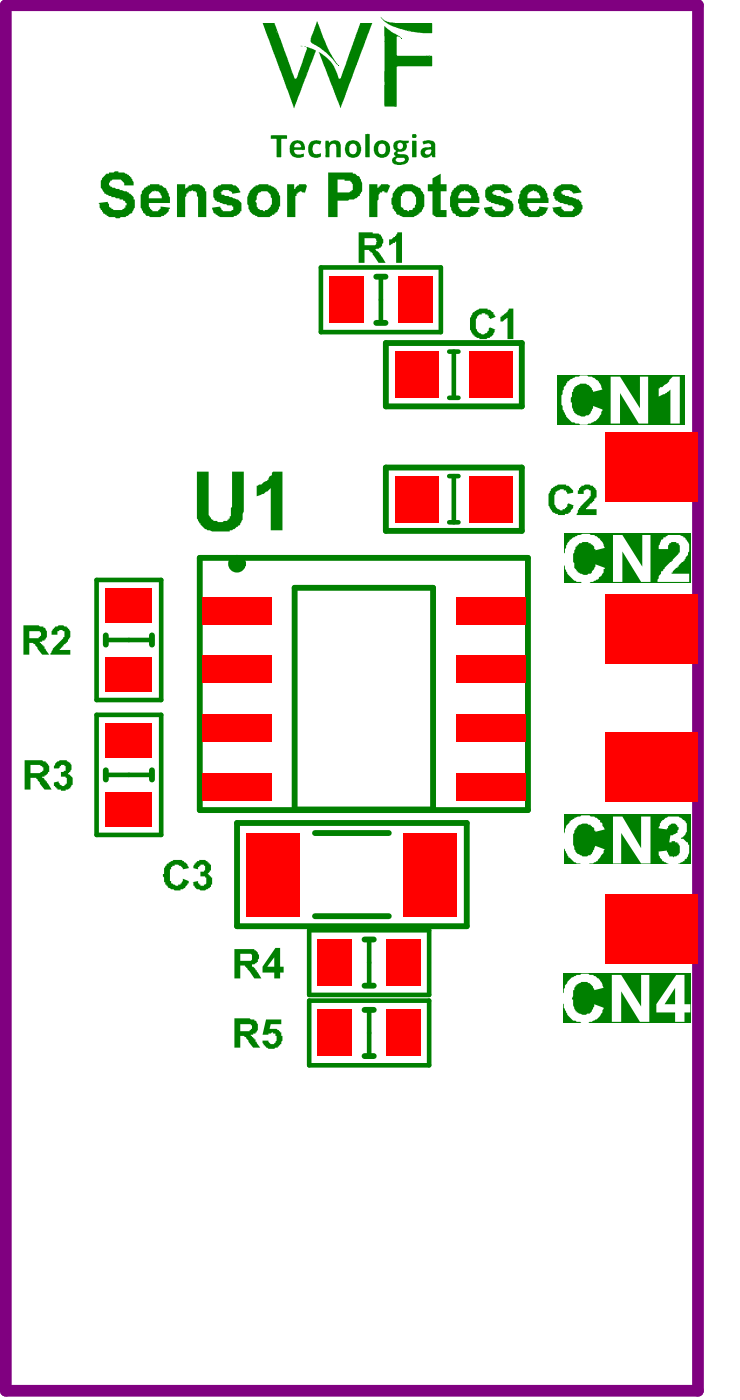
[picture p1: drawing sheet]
<svg xmlns="http://www.w3.org/2000/svg" width="53mm" height="101mm" viewBox="0 0 53 101" stroke-linecap="round" stroke-linejoin="round" font-family="sans-serif">
<path d="M27.8 24.7h9.8v4.6h-9.8zM27.8 33.7h9.8v4.6h-9.8zM14.4 40.2h23.6v18.2h-23.6zM17.1 59.3h16.5v7.5h-16.5z" fill="none" stroke="#008000" stroke-width=".42"/>
<path d="M23.1 19.3h8.6v4.6h-8.6zM7 41.8h4.6v8.6h-4.6zM7 51.5h4.6v8.7h-4.6zM22.3 67h8.6v4.7h-8.6zM22.3 72.1h8.6v4.7h-8.6z" fill="none" stroke="#008000" stroke-width=".33"/>
<path d="M.4 .4h49.8v99.8h-49.8z" fill="none" stroke="#800080" stroke-width=".84"/>
<g fill="#008000">
<path d="M21.9 3.3l.1 .1z"/>
<path d="M29.7 9.7h.2l.1 .2h-.3z"/>
<path d="M26.3 9.7h.3v1.6h-.3z"/>
<path d="M19.5 9.8h1.2v.2h-.5v1.3h-.3v-1.3h-.4z"/>
<path d="M21.6 3.3h.2z"/>
<path d="M29.7 10.1l.3 .1v1.1h-.3z"/>
<path d="M27.7 1.9l.5 .4 .7 .4h-.3v1.3l2.5 .1v.7h-2.5l-.1 2.9h-.8v-.1z"/>
<path d="M22.4 10.2l.3-.1 .4 .1-.1 .2h-.1h-.3l-.1 .3 .1 .4h.5v.2l-.5 .1-.4-.3v-.5z"/>
<path d="M22.8 1.5l.8 2 .7 1.2-.8-.9-1.2-.8z"/>
<path d="M23.4 10.1h.3v.2l.2-.2h.3l.3 .2v1h-.3v-.7l-.1-.2-.3 .1-.1 .8h-.3z"/>
<path d="M22.9 3.7l.9 .8 .3 .3 .3 .9h.1l1.4-4h.9l-2.3 6.1z"/>
<path d="M18.9 1.7h.9l1.4 4h.1l.1-.2 .7-1.9v-.2l.6 .2-1.5 4.2z"/>
<path d="M30.4 10.2l.5-.1 .4 .1v1.1h-.2v-.1h-.1l-.1 .1-.4 .1-.2-.2v-.3l.1-.2 .6-.1v-.2l-.1-.1-.4 .1zM30.7 10.8l-.1 .2 .1 .1h.3v-.3z"/>
<path d="M27.4 1.2l.3 .3 .3 .1 3.1 .1v.7h-1.1l-1.2-.3-.8-.3-.4-.3zM29.4 2.2h.1z"/>
<path d="M24.8 10.7a.62 .62 0 0 1 1.2 0 .62 .62 0 0 1-1.2 0zM25.2 10.4l-.1 .1 .1 .5 .1 .1h.3l.1-.2v-.3l-.2-.2z"/>
<path d="M26.9 10.7a.63 .63 0 0 1 1.2 0 .63 .63 0 0 1-1.2 0zM27.3 10.4v.6l.3 .1 .2-.2-.1-.5h-.1z"/>
<path d="M28.4 10.2l.3-.1h.7v.2h-.2l.1 .3-.1 .2-.6 .2 .1 .1h.4l.3 .1v.3l-.3 .4h-.5l-.4-.2v-.3l.3-.1-.1-.3 .1-.1-.1-.1-.1-.3zM28.6 11.4l-.1 .2 .1 .1h.4l.2-.1-.1-.2zM28.7 10.3l-.1 .4 .1 .1 .2-.1 .1-.1v-.2l-.1-.1z"/>
<path d="M21.1 10.2l.4-.1 .4 .2 .1 .5h-.8v.2l.2 .1h.5v.2l-.6 .1-.2-.1-.2-.2v-.6zM21.3 10.4l-.1 .2h.5l-.1-.2z"/>
</g>
<g fill="none" stroke="#008000" stroke-width=".42">
<path d="M27.1 19.9h.7M27.1 23.3h.7M7.6 45.8v.7M7.6 55.5v.7M10.9 45.8v.7M10.9 55.5v.7M21.2 42.4h10v15.9h-10zM22.7 66h5.3M22.7 60h5.3M26.2 71h.7M26.2 67.7h.7M26.2 76.1h.7"/>
<path d="M26.2 72.8h.7"/>
</g>
<path d="M27.4 19.9v3.4M32.3 28.7h.7M32.3 25.3h.7M32.3 37.6h.7M32.3 34.3h.7M32.7 25.3v3.4M32.7 34.3v3.3M7.6 55.8h3.3M7.6 46.1h3.3M26.6 67.7v3.3M26.6 72.8v3.3" fill="none" stroke="#008000" stroke-width=".33"/>
<g fill="#008000">
<path d="M14.2 34h.8v2.6a.87 .87 0 0 0 .2 .8l.1 .1a1.05 1.05 0 0 0 1.2-.1v-.2h.1v-.6l.1-.1v-2.5h.8v2.9v.1a1.22 1.22 0 0 1-.8 1.2l-.3 .1a2.22 2.22 0 0 1-1.8-.3l-.1-.1a1.84 1.84 0 0 1-.3-1.6z"/>
<path d="M18.5 35l.3-.1 .4-.2 .2-.4 .2-.1 .1-.2h.6v4.2h-.8v-3l-.5 .4-.5 .2z"/>
</g>
<path d="M40.1 27h9.2v3.6h-9.2z" fill-rule="evenodd" fill="#008000"/>
<g fill="#fff">
<path d="M40.8 27.5h.1a.96 .96 0 0 1 .8-.4h.1a1.48 1.48 0 0 1 1.3 .5l.3 .5-.7 .1a.73 .73 0 0 0-.7-.6 .73 .73 0 0 0-.7 .6h-.1v.4l-.1 .1 .1 .5a.76 .76 0 0 0 .7 .8 .76 .76 0 0 0 .8-.7l.7 .2a1.34 1.34 0 0 1-1.8 1h-.1a1.32 1.32 0 0 1-1-1.2l-.1-.1a2.71 2.71 0 0 1 .4-1.7z"/>
<path d="M44 27.1h.6l1.5 2.3v-2.3h.6v3.4h-.7l-1.4-2.2v2.2h-.6z"/>
<path d="M47.5 27.9h.2l.3-.2 .4-.6h.5v3.4h-.6v-2.4l-.3 .2-.6 .3v-.6z"/>
</g>
<path d="M40.6 58.7h9.1v3.6h-9.1z" fill-rule="evenodd" fill="#008000"/>
<g fill="#fff">
<path d="M41.1 59.1l.2-.1a1.73 1.73 0 0 1 1.9 .1v.2l.2 .1v.1l.1 .3-.6 .1-.3-.4a.77 .77 0 0 0-1.3 .5v.1v.3a1.08 1.08 0 0 0 .8 1.3l.5-.1 .3-.6 .6 .2v.2a1.38 1.38 0 0 1-1.3 .9h-.1a1.46 1.46 0 0 1-1.4-1.1 2.24 2.24 0 0 1 .3-2z"/>
<path d="M44.1 58.8h.7l1.4 2.3v-2.3h.6v3.4h-.6l-1.5-2.2v2.2h-.6z"/>
<path d="M47.7 59.1a1.31 1.31 0 0 1 1.4-.1l.1 .1a.74 .74 0 0 1 .2 1l-.4 .3v.1h.2a.93 .93 0 0 1 .2 1.3 1.28 1.28 0 0 1-1.4 .4l-.2-.1a.68 .68 0 0 1-.4-.7h-.1l.7-.1 .2 .4a.56 .56 0 0 0 .7-.2 .56 .56 0 0 0-.1-.7l-.2-.2-.4 .1 .1-.5 .2-.1a.45 .45 0 0 0 .4-.5h-.1a.31 .31 0 0 0-.3-.2 .31 .31 0 0 0-.3 .1h-.1l-.1 .3-.6-.1z"/>
</g>
<path d="M40.5 70.1h9.2v3.6h-9.2z" fill-rule="evenodd" fill="#008000"/>
<g fill="#fff">
<path d="M41.2 70.4h.1a1.58 1.58 0 0 1 1.8 .1l.4 .7-.7 .2a.74 .74 0 0 0-.7-.6 .74 .74 0 0 0-.8 .5v.1l-.1 .6h.1v.3a.76 .76 0 0 0 .7 .8 .76 .76 0 0 0 .8-.7l.7 .2a1.34 1.34 0 0 1-1.8 1h-.1a1.32 1.32 0 0 1-1-1.2l-.1-.1a2.16 2.16 0 0 1 .6-1.8z"/>
<path d="M44 70.3h.7l1.5 2.2v-2.2h.5v3.3h-.6l-1.4-2.2v2.2h-.7z"/>
<path d="M48.6 71.2l-.8 1.2h.8zM48.7 70.3h.6v2.1h.4v.6h-.4v.6h-.7v-.6h-1.4v-.6z"/>
</g>
<g fill="#008000">
<path d="M19.2 73.5h1v.3h-.7l-.1 .3h.1a.71 .71 0 0 1 .7 .4v.1a.72 .72 0 0 1-.4 .9 .72 .72 0 0 1-.9-.4v-.1h.4a.3 .3 0 0 0 .4 .2 .3 .3 0 0 0 .2-.3l-.1-.4h-.1v-.1l-.4 .1v.1h-.4z"/>
<path d="M28 17.3h.2l.2-.2 .2-.4h.3v2.2h-.4v-1.6l-.1 .2h-.1v.1l-.3 .1z"/>
<path d="M4 45.2a.68 .68 0 0 1 1.1 .5v.2l-.2 .2v.1l-.6 .6h.8v.4h-1.5a3.6 3.6 0 0 1 1-1.3 .34 .34 0 0 0 0-.3 .34 .34 0 0 0-.3-.2l-.2 .1v.2h-.4v-.2z"/>
<path d="M4.1 54.9l.2-.1a.63 .63 0 0 1 .8 .7l-.2 .3a.56 .56 0 0 1 .2 .9v.1l-.4 .1v.1l-.6-.1-.2-.3v-.2l.3-.1v.1a.3 .3 0 0 0 .2 .2 .3 .3 0 0 0 .3 0l.1-.1a.34 .34 0 0 0-.2-.5h-.2v-.4h.1a.26 .26 0 0 0 .2-.3 .26 .26 0 0 0-.3-.2l-.2 .3h-.3v-.2z"/>
<path d="M17.3 73.8v.5h.5a.32 .32 0 0 0 .3-.4v-.1zM16.9 73.4h1.1l.1 .1a.52 .52 0 0 1 .5 .3 .52 .52 0 0 1-.2 .6l-.2 .2h-.2l.4 .3v.2h.1l.2 .4h-.5l-.3-.5a.66 .66 0 0 0-.6-.3v.8h-.4z"/>
<path d="M26.2 17.2v.5h.6a.3 .3 0 0 0 .3-.4l-.1-.1zM25.8 16.7h1v.1a.59 .59 0 0 1 .8 .6l-.1 .2a.32 .32 0 0 1-.4 .3l-.1 .1 .4 .4 .4 .5h-.5l-.7-.9h-.4v.9h-.4z"/>
<path d="M17.3 68.7v.5h.8v-.2h.1h-.1v-.3zM16.9 68.4h.9a.61 .61 0 0 1 .7 .2 .61 .61 0 0 1 .1 .6l-.1 .2-.4 .2 .4 .3 .3 .6h-.5l-.7-.9h-.3v.9h-.4z"/>
<path d="M19.7 69l-.5 .7h.5zM19.8 68.3h.4v1.4h.2v.4h-.2v.4h-.5v-.4h-.8v-.4z"/>
<path d="M2.1 45.5v.5h.5a.32 .32 0 0 0 .4-.4l-.1-.1zM1.7 45.1h1.1l.1 .1a.52 .52 0 0 1 .5 .3 .52 .52 0 0 1-.2 .6l-.2 .1h-.2l.4 .4v.2h.1l.2 .4h-.5l-.3-.5a.66 .66 0 0 0-.6-.4v.9h-.4z"/>
<path d="M2.2 55.1v.6h.5a.34 .34 0 0 0 .4-.4l-.2-.2zM1.8 54.8h1.2a.65 .65 0 0 1 .5 .9l-.3 .3h-.2l.4 .3 .3 .6h-.5l-.6-.8h-.4v.8h-.4z"/>
</g>
<path d="M40.6 38.4h9.1v3.6h-9.1z" fill-rule="evenodd" fill="#008000"/>
<g fill="#fff">
<path d="M41 38.9h.1a1.83 1.83 0 0 1 1.6-.3l.5 .2 .3 .7-.6 .2-.1-.1a.42 .42 0 0 0-.4-.5 .67 .67 0 0 0-.8 .2l-.2 .1v.2a1.38 1.38 0 0 0-.1 1.2 .59 .59 0 0 0 .5 .5l.3 .1a.77 .77 0 0 0 .7-.4l.1-.3 .6 .2v.3a1.47 1.47 0 0 1-1.3 .8 1.47 1.47 0 0 1-1.4-.7 2.26 2.26 0 0 1 .2-2.4z"/>
<path d="M44.1 38.6h.7l1.4 2.2v-2.2h.6v3.3h-.6l-1.4-2.2v2.2h-.7z"/>
<path d="M47.8 38.7a.7 .7 0 0 1 .8-.1h.1a.94 .94 0 0 1 .9 .5 .94 .94 0 0 1-.2 1.1l-.1 .2-1 .9h1.3v.6h-2.3l.2-.5a2.54 2.54 0 0 1 .9-1l.4-.4a.52 .52 0 0 0 .1-.7 .52 .52 0 0 0-.7-.2l-.1 .5h-.7v-.3l.2-.4z"/>
</g>
<g fill="#008000">
<path d="M39.8 35.1a.97 .97 0 0 1 1.5 .3v.1l-.5 .1a.45 .45 0 0 0-.5-.3h-.1a.48 .48 0 0 0-.3 .6 .58 .58 0 0 0 .1 .7 .58 .58 0 0 0 .7 .1l.2-.4 .4 .1v.2l-.2 .3-.2 .1h-.2v.1a1 1 0 0 1-1.2-.9v-.4a.66 .66 0 0 1 .3-.6z"/>
<path d="M41.8 35h.1a.68 .68 0 0 1 1 .5v.4h-.1v.2l-.6 .5v.1h.7v.4h-1.4a2.67 2.67 0 0 1 1-1.3 .34 .34 0 0 0 0-.4 .34 .34 0 0 0-.3-.1h-.2v.3h-.4v-.3h.1v-.1z"/>
<path d="M34.2 22.4a1.01 1.01 0 0 1 1.3 .2l.2 .2-.4 .2-.2-.3a.6 .6 0 0 0-.6 0 .6 .6 0 0 0-.2 .6 .54 .54 0 0 0 .2 .7 .54 .54 0 0 0 .6-.1l.2-.3 .4 .2h-.1a.9 .9 0 0 1-.8 .6 .9 .9 0 0 1-.9-.6 1.47 1.47 0 0 1 .2-1.3z"/>
<path d="M36.6 22.2h.4v2.2h-.5v-1.6l-.1 .2-.2 .2h-.2v-.4l.4-.2z"/>
<path d="M12.1 62.1a.97 .97 0 0 1 1.5 .4v.1l-.4 .1a.43 .43 0 0 0-.4-.4 .43 .43 0 0 0-.4 .2l-.2 .2v.4a.56 .56 0 0 0 .2 .6 .56 .56 0 0 0 .6 0l.2-.2v-.2l.4 .2a.9 .9 0 0 1-1 .7 .9 .9 0 0 1-.8-.9l-.1-.1v-.2h.1a.56 .56 0 0 1 .2-.6z"/>
<path d="M14.2 62.1h.1a.7 .7 0 0 1 .9 .3v.3l-.4 .3 .3 .1a.67 .67 0 0 1 0 .8 .67 .67 0 0 1-.8 .2l-.4-.3v-.2h-.1l.5-.1a.32 .32 0 0 0 .4 .3l.1-.1a.34 .34 0 0 0-.2-.5h-.2v-.4a.26 .26 0 0 0 .4-.3 .26 .26 0 0 0-.5-.1v.3l-.4-.1v-.2z"/>
<path d="M7.7 12.5l.3-.1a1.48 1.48 0 0 1 1.4 .4l.2 .3v.3h-.7a.57 .57 0 0 0-.9-.4 .22 .22 0 0 0-.2 .2 .22 .22 0 0 0 .2 .2l.4 .2a1.6 1.6 0 0 1 1.2 .7 .93 .93 0 0 1-.9 1.3l-.1 .1h-.2l-.1-.1a.63 .63 0 0 1-.7-.1l-.3-.4-.2-.5 .7-.1a.71 .71 0 0 0 .5 .6 .71 .71 0 0 0 .7-.2l.1-.1a.43 .43 0 0 0-.5-.4v-.1h-.2l-.1-.1a.98 .98 0 0 1-1-1.3z"/>
<path d="M12.7 13.3h.6v.4l.1-.2a.86 .86 0 0 1 1.4 .2v.1v1.8h-.5v-1.4l-.1-.2a.43 .43 0 0 0-.6-.2l-.1 .2a.63 .63 0 0 0-.2 .6v1h-.6z"/>
<path d="M15.7 13.4h.2a.98 .98 0 0 1 1.4 .5l-.6 .1a.51 .51 0 0 0-.7-.3l-.1 .2v.1l.6 .1 .3 .2a.66 .66 0 0 1 .6 .5 .66 .66 0 0 1-.3 .7 1.94 1.94 0 0 1-1.6 0l-.1-.2-.1-.3 .6-.1v.2a.43 .43 0 0 0 .6 .1 .23 .23 0 0 0 .3-.2 .23 .23 0 0 0-.3-.2l-.6-.2a.62 .62 0 0 1-.6-.5 .62 .62 0 0 1 .4-.7z"/>
<path d="M20.7 13.3h.5v.3l.1-.2a.63 .63 0 0 1 .7-.1l.1 .1-.2 .6v-.1a.34 .34 0 0 0-.6 .2v1.5h-.6z"/>
<path d="M26.6 13.3h.6v.3l.1-.2a.43 .43 0 0 1 .6-.1l.2 .1-.3 .6-.1-.2a.42 .42 0 0 0-.4 .4l-.1 .3v1.1h-.6z"/>
<path d="M31.1 12.9l.6-.4v.8h.4v.5h-.4v1.3h.4v.5h-.3a.47 .47 0 0 1-.7-.3v-1.5h-.3v-.5h.3z"/>
<path d="M35.1 13.4h.1a1.65 1.65 0 0 1 1.3 0l.3 .2 .1 .3-.6 .1-.1-.1a.55 .55 0 0 0-.6-.2l-.2 .2 .1 .1 .9 .3a.59 .59 0 0 1 .6 .6v.2l-.1 .1a.94 .94 0 0 1-1.1 .4h-.1a.58 .58 0 0 1-.6-.2l-.2-.1-.1-.3 .6-.1a.32 .32 0 0 0 .5 .3 .34 .34 0 0 0 .3 0 .34 .34 0 0 0 .2-.3l-.9-.3a.73 .73 0 0 1-.5-1.1z"/>
<path d="M40.1 13.4h.1a1.51 1.51 0 0 1 1.2 0l.3 .1 .1 .4-.5 .1-.1-.1a.48 .48 0 0 0-.7-.1h-.1l.1 .2 1 .4a.3 .3 0 0 1 .3 .3 .4 .4 0 0 1 0 .6v.1a1.85 1.85 0 0 1-1.6 .2l-.4-.4-.1-.2 .7-.1a.32 .32 0 0 0 .4 .3 .34 .34 0 0 0 .5-.2l-.1-.2h-.3l-.4-.2a.66 .66 0 0 1-.6-.9z"/>
<path d="M11 13.8l-.3 .2v.3h.9a.43 .43 0 0 0-.4-.5l-.1-.1v.1zM10.4 13.5h.1a1 1 0 0 1 1-.2 1 1 0 0 1 .6 .8l.1 .1v.4h-1.5v.3l.1 .1a.39 .39 0 0 0 .4 .2 .39 .39 0 0 0 .4-.3l.6 .1-.1 .1a.87 .87 0 0 1-.5 .5h-.3a.99 .99 0 0 1-1.2-1.2v-.4z"/>
<path d="M18.6 13.9l-.1 .2v.3a.63 .63 0 0 0 .1 .7l.4 .1 .1-.1a.64 .64 0 0 0 .5-.8l-.1-.1a.52 .52 0 0 0-.9-.3zM18.4 13.4a1.59 1.59 0 0 1 1.4 .1 1.43 1.43 0 0 1-.1 2 1.19 1.19 0 0 1-1.5-.1 1.19 1.19 0 0 1-.3-1.4 .87 .87 0 0 1 .5-.6z"/>
<path d="M24.3 12.9v1h.4a.47 .47 0 0 0 .7-.4v-.1a.34 .34 0 0 0-.4-.4h-.2v-.1zM23.6 12.4h1.4a.98 .98 0 0 1 1.1 1 .85 .85 0 0 1-.9 1l-.1 .1h-.8v1.1h-.7z"/>
<path d="M29 13.9l-.1 .2v.3a.63 .63 0 0 0 .1 .7 .56 .56 0 0 0 .6 0 .56 .56 0 0 0 .4-.5 .66 .66 0 0 0-.8-.8zM28.7 13.4a1.25 1.25 0 0 1 1.4 .1 1.25 1.25 0 0 1 .4 1.4v.2a1.35 1.35 0 0 1-1.7 .5l-.1-.1a1.17 1.17 0 0 1-.4-1.5v-.2z"/>
<path d="M33.2 13.8l-.2 .3v.2h.9v-.1a.42 .42 0 0 0-.4-.4v-.1zM32.9 13.4a1.24 1.24 0 0 1 1.4 .2v.3a.87 .87 0 0 1 .2 .7h-1.5v.3l.2 .2a.38 .38 0 0 0 .5 .1l.2-.3 .6 .1-.1 .1a.87 .87 0 0 1-.6 .5h-.2a.88 .88 0 0 1-1.1-.6 1.42 1.42 0 0 1 .2-1.5z"/>
<path d="M38.1 13.9l-.1 .4h.9a.43 .43 0 0 0-.4-.5l-.1-.1zM37.6 13.5a1.07 1.07 0 0 1 1.8 .5l.1 .6h-1.5v.3l.1 .1a.39 .39 0 0 0 .4 .2 .39 .39 0 0 0 .3-.3l.7 .1-.1 .1a1 1 0 0 1-1.3 .5h-.2a.58 .58 0 0 1-.4-.5h-.1l-.1-.7 .2-.6z"/>
</g>
<circle cx="17.1" cy="40.6" r=".21" fill="none" stroke="#008000" stroke-width=".84"/>
<g fill="#f00">
<path d="M14.6 43h4.9v2h-4.9z" fill-rule="evenodd"/>
<path d="M14.6 47.2h4.9v2h-4.9z" fill-rule="evenodd"/>
<path d="M14.6 51.5h4.9v2h-4.9z" fill-rule="evenodd"/>
<path d="M14.6 55.7h4.9v2h-4.9z" fill-rule="evenodd"/>
<path d="M32.8 43h5v2h-5z" fill-rule="evenodd"/>
<path d="M32.8 47.2h5v2h-5z" fill-rule="evenodd"/>
<path d="M32.8 51.5h5v2h-5z" fill-rule="evenodd"/>
<path d="M32.8 55.7h5v2h-5z" fill-rule="evenodd"/>
<path d="M17.8 60h3.8v6h-3.8z" fill-rule="evenodd"/>
<path d="M29.1 60h3.8v6h-3.8z" fill-rule="evenodd"/>
<path d="M43.6 31.2h6.6v5h-6.6z" fill-rule="evenodd"/>
<path d="M43.6 52.8h6.6v5h-6.6z" fill-rule="evenodd"/>
<path d="M43.6 64.4h6.6v5h-6.6z" fill-rule="evenodd"/>
<path d="M43.6 42.8h6.6v5h-6.6z" fill-rule="evenodd"/>
<path d="M33.7 25.3h3.2v3.4h-3.2z" fill-rule="evenodd"/>
<path d="M28.4 25.3h3.2v3.4h-3.2z" fill-rule="evenodd"/>
<path d="M33.7 34.3h3.2v3.3h-3.2z" fill-rule="evenodd"/>
<path d="M28.4 34.3h3.2v3.3h-3.2z" fill-rule="evenodd"/>
<path d="M7.6 57.1h3.3v2.5h-3.3z" fill-rule="evenodd"/>
<path d="M7.6 52.1h3.3v2.5h-3.3z" fill-rule="evenodd"/>
<path d="M7.6 42.4h3.3v2.5h-3.3z" fill-rule="evenodd"/>
<path d="M7.6 47.4h3.3v2.5h-3.3z" fill-rule="evenodd"/>
<path d="M27.8 67.7h2.5v3.3h-2.5z" fill-rule="evenodd"/>
<path d="M22.8 67.7h2.5v3.3h-2.5z" fill-rule="evenodd"/>
<path d="M23.7 19.9h2.5v3.4h-2.5z" fill-rule="evenodd"/>
<path d="M28.7 19.9h2.5v3.4h-2.5z" fill-rule="evenodd"/>
<path d="M27.8 72.8h2.5v3.3h-2.5z" fill-rule="evenodd"/>
<path d="M22.8 72.8h2.5v3.3h-2.5z" fill-rule="evenodd"/>
</g>
</svg>
